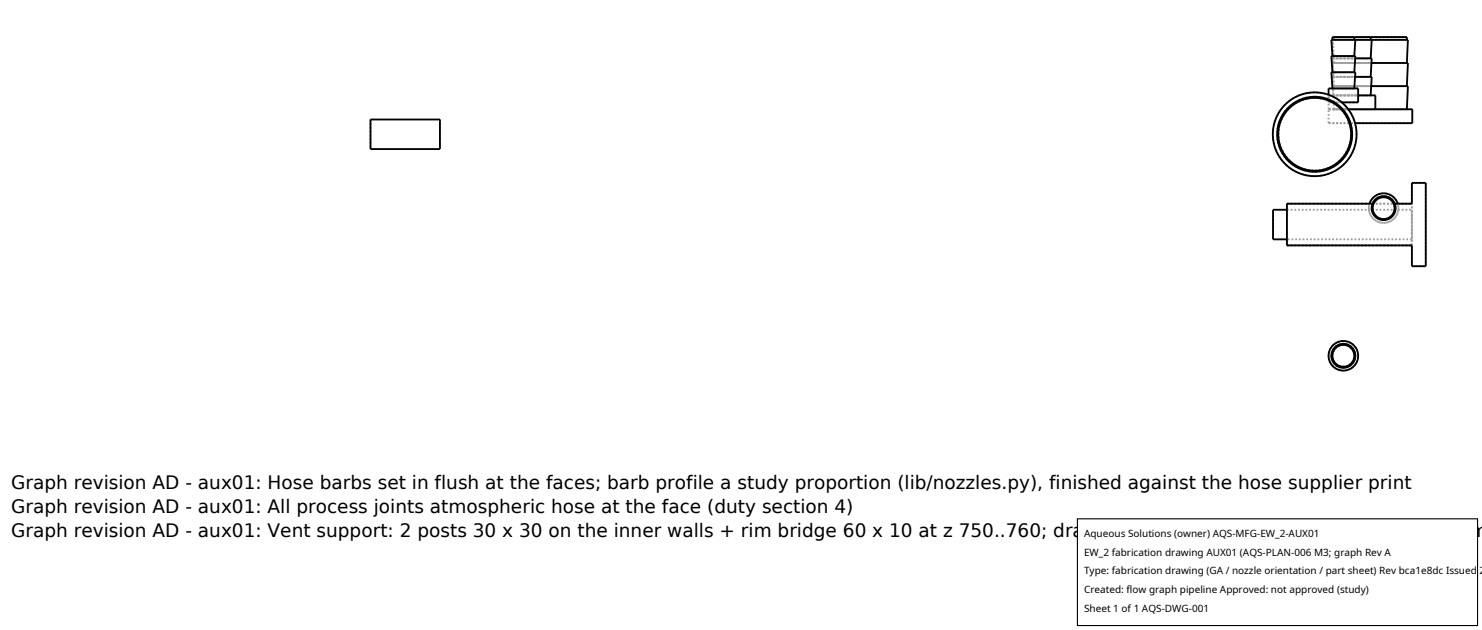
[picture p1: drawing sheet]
<svg xmlns="http://www.w3.org/2000/svg" width="212mm" height="90mm" viewBox="0 0 212 90" stroke-linecap="round" stroke-linejoin="round" font-family="sans-serif">
<defs><g id="words">
<g font-size="2.6">
<text x="1.6" y="69.8">Graph revision AD - aux01: Hose barbs set in flush at the faces; barb profile a study proportion (lib/nozzles.py), finished against the hose supplier print</text>
<text x="1.6" y="73.3">Graph revision AD - aux01: All process joints atmospheric hose at the face (duty section 4)</text>
<text x="1.6" y="76.7">Graph revision AD - aux01: Vent support: 2 posts 30 x 30 on the inner walls + rim bridge 60 x 10 at z 750..760; drain flush at z 0 with the boss to its 50 datum</text>
</g>
<g font-size="1.4">
<text x="154.8" y="76.6">Aqueous Solutions (owner) AQS-MFG-EW_2-AUX01</text>
<text x="154.8" y="79.3">EW_2 fabrication drawing AUX01 (AQS-PLAN-006 M3; graph Rev A</text>
<text x="154.8" y="82">Type: fabrication drawing (GA / nozzle orientation / part sheet) Rev bca1e8dc Issued 2</text>
<text x="154.8" y="84.7">Created: flow graph pipeline Approved: not approved (study)</text>
<text x="154.8" y="87.4">Sheet 1 of 1 AQS-DWG-001</text>
</g>
</g></defs>
<g fill="none" stroke="#a0a0a0" stroke-width=".26" stroke-dasharray=".3 .3" stroke-linecap="butt">
<path d="M52.9 17.1v4.2M62.8 17.1v4.2M187.8 13.2l-1.1 .1-1.1 .3-1.1 .5-.9 .8-.8 .9-.5 1.1-.4 1.1-.1 1.1 .1 1.3 .4 1.1 .5 1 .8 .9 .9 .8 1 .5 1.1 .3 1.2 .2 1.1-.2 1.1-.3 1.1-.5 .8-.7 .8-1 .6-1 .3-1.1 .1-1.2-.1-1.1-.3-1.2-.5-1-.8-.9-.8-.8-1.1-.5-1.2-.4-1.1-.1M187.8 14l-1 .1-1 .2-.9 .5-.7 .6-.7 .9-.5 .8-.3 .9-.1 1.1v1l.3 .9 .5 .9 .6 .9 .8 .6 .9 .6 1.1 .3 1 .1 1-.1 1-.3 .8-.5 .8-.6 .6-.7 .6-1 .3-.9 .1-1.1-.1-1-.3-1.1-.6-.9-.6-.8-.8-.6-.9-.5-.9-.2-1-.1M187.8 13.8l-1.1 .1-1 .3-.9 .5-.8 .6-.7 .9-.5 .9-.3 1-.1 1.1 .1 1 .3 1 .5 .9 .6 .8 .9 .7 .9 .5 1 .3 1 .1 1-.1 1-.2 1-.5 .8-.7 .7-.8 .5-.9 .3-1.1 .1-1-.1-1-.3-1-.4-.9-.7-.9-.9-.7-.9-.5-1-.3-1-.1M189.8 17.6v-2M189.8 17.6h3.7M189.8 15.6h6.6M189.8 15.6v-2M189.8 15.6h2.8M189.8 13.6h4.2M189.8 14.6v-1.1"/>
<path d="M189.8 14.6h1.8M190.3 11h3.2M190.3 8.3h3.3M190.3 5.7h3.3M190.3 12.6h3.1M190.3 10.3h3.1M190.3 8h3.1M190.3 5.7h3.1M190.4 12.3h5.4M190.4 9h5.5M190.4 5.7h5.5M190.4 13.6h5.4"/>
<path d="M190.4 13.6l-.1-2.6M190.4 11h5.4M190.4 11l-.1-2.7M190.4 8.3h5.4M190.4 8.3l-.1-2.6M190.4 5.7h5.4M190.4 5.7v-.4M190.4 5.3h3M190.5 15.6h10.4M190.5 15.6l-.1-3.3M190.5 12.3h10.4M190.5 12.3l-.1-3.3"/>
<path d="M190.5 9h10.4M190.5 9l-.1-3.3M190.5 5.7h10.4M190.5 5.7v-.4M190.5 5.3h5.3M193.4 12.6h-3.1M193.4 10.3h-3.1M193.4 8h-3.1M193.4 5.7h-3.1M193.4 5.3h-3.1M193.6 10.3h-3.4M193.6 8h-3.4"/>
<path d="M193.6 5.7h-3.4M194 14.6h-4.2M194 12.6h-4.2M195.8 13.6h-5.4M195.8 11h-5.4M195.8 8.3h-5.4M195.8 5.7h-5.4M195.8 5.3h-5.4M195.9 11h-5.6M195.9 8.3h-5.6M195.9 5.7h-5.6M196.4 15.6h-6.6"/>
<path d="M196.4 13.6h-6.6M200.9 15.6h-10.4M200.9 12.3h-10.4M200.9 9h-10.4M200.9 5.7h-10.4M200.9 5.3h-10.4M201.1 12.3h-10.7M201.1 9h-10.7M201.1 5.7h-10.7M201.7 17.6h-11.9M201.7 15.6h-11.9M181.8 34.2v-4.2"/>
<path d="M183.8 29.1h11.8M183.8 35v-5.9M183.8 35h17.9M183.8 30h17.9M183.8 29.1h17.9M196 29.1h.2M196 29.1h.1M196 29.1l.6-.8 .5-.2 .5-.1 .5 .1 .5 .2 .3 .3 .3 .5M196.1 29.1h.1M196.1 29.1l-.1 .7 .3 .8 .6 .6 .7 .1 .7-.1 .7-.6 .2-.8-.1-.7M196.2 29.1h-.6M196.2 29.1h-.2"/>
<path d="M196.2 29.1l.6-.7 .8-.2 .9 .2 .5 .7M197.6 27.6l-.8 .2-.6 .4-.5 .7-.2 .8 .1 .8 .5 .7 .7 .5 .8 .1 .8-.1 .7-.5 .5-.7 .1-.8-.1-.7-.5-.8-.6-.4-.9-.2M197.6 28.2l-.9 .2-.5 .7M197.6 28.2l-.6 .1-.5 .3-.3 .5-.1 .6 .1 .6 .3 .5 .5 .4 .6 .1 .6-.1 .5-.4 .3-.4 .2-.7-.1-.6-.4-.5-.5-.3-.6-.1M199 29.1l-.5-.7-.9-.2M199 29.1h.1M199 29.1l-.5-.7-.9-.2-.8 .2-.6 .7M199 29.1h.2M199.1 29.1h.1M199.2 29.1l-.6-.8-.4-.2-.6-.1-.5 .1-.4 .2-.4 .3-.3 .5M199.2 29.1h-.2M199.6 29.1l.1 .9-.4 1-.7 .6-1 .2-1-.2-.7-.6-.4-1 .1-.9"/>
<path d="M199.6 29.1h2.1M199.6 29.1h-.6M201.7 35v-5.9M201.7 29.1v-3M201.7 38v-3M201.7 30v4.2M201.7 34.2v-4.2M201.7 38h1.9M201.7 26.1h1.9M201.7 34.2h-17.9M203.6 26.1v11.9M191.9 48.7l-.8 .1-.7 .5-.5 .7-.1 .8 .1 .8 .5 .7 .6 .4 .9 .2 .8-.2 .7-.4 .4-.7 .2-.8-.2-.8-.4-.7-.7-.5-.8-.1"/>
<path d="M191.9 49.2l-.7 .2-.4 .3-.4 .5-.1 .6 .1 .7 .4 .4 .5 .4 .6 .1 .6-.2 .5-.3 .3-.5 .1-.6-.1-.6-.3-.5-.5-.3-.6-.2M191.9 49.1l-.6 .1-.6 .4-.4 .5-.1 .7 .1 .6 .3 .6 .5 .4 .7 .1 .7-.1 .6-.4 .3-.5 .2-.6-.1-.6-.4-.7-.5-.4-.7-.1"/>
</g>
<g fill="none" stroke="#000" stroke-width=".26">
<path d="M52.9 17.1h9.9v4.2h-9.9zM189.8 13.5v-.9h4.2v2h-2.4M190.3 8l-.1-2.3h10.9l-.2 3.3M190.3 5.7v-.4h10.6v.4M190.3 12.6l-.1-2.3h3.4l-.2 2.3M190.3 10.3l-.1-2.3h3.4l-.2 2.3M192.6 15.6h9.1v2h-8.2M193.4 5.3v.4M193.5 11h2.4l-.1 2.6M193.6 8.3h2.3l-.1 2.7M193.6 5.7l-.2 2.3M194 13.6h2.4v2"/>
<path d="M195.8 5.3v.4M195.8 12.3h5.3l-.2 3.3M195.9 9h5.2l-.2 3.3M195.9 5.7l-.1 2.6M183.8 30h-2v4.2h2M195.6 29.1l.3-.6 .5-.5 .6-.3 .6-.1 .7 .1 .5 .3 .5 .5 .3 .6M196 29.1h-12.2v5.9h17.9v3h1.9v-11.9h-1.9v3h-2.5"/>
<circle cx="187.8" cy="19.2" r="5.4"/>
<circle cx="187.8" cy="19.2" r="6"/>
<circle cx="187.8" cy="19.2" r="5.2"/>
<circle cx="197.6" cy="29.7" r="1.56"/>
<circle cx="197.6" cy="29.7" r="1.71"/>
<circle cx="191.9" cy="50.8" r="2.11"/>
<circle cx="191.9" cy="50.8" r="1.56"/>
<circle cx="191.9" cy="50.8" r="1.71"/>
</g>
<path d="M153.9 74.1h57.1v15.2h-57.1z" fill="#fff" stroke="#000" stroke-width=".16"/>
<use href="#words"/>
</svg>
